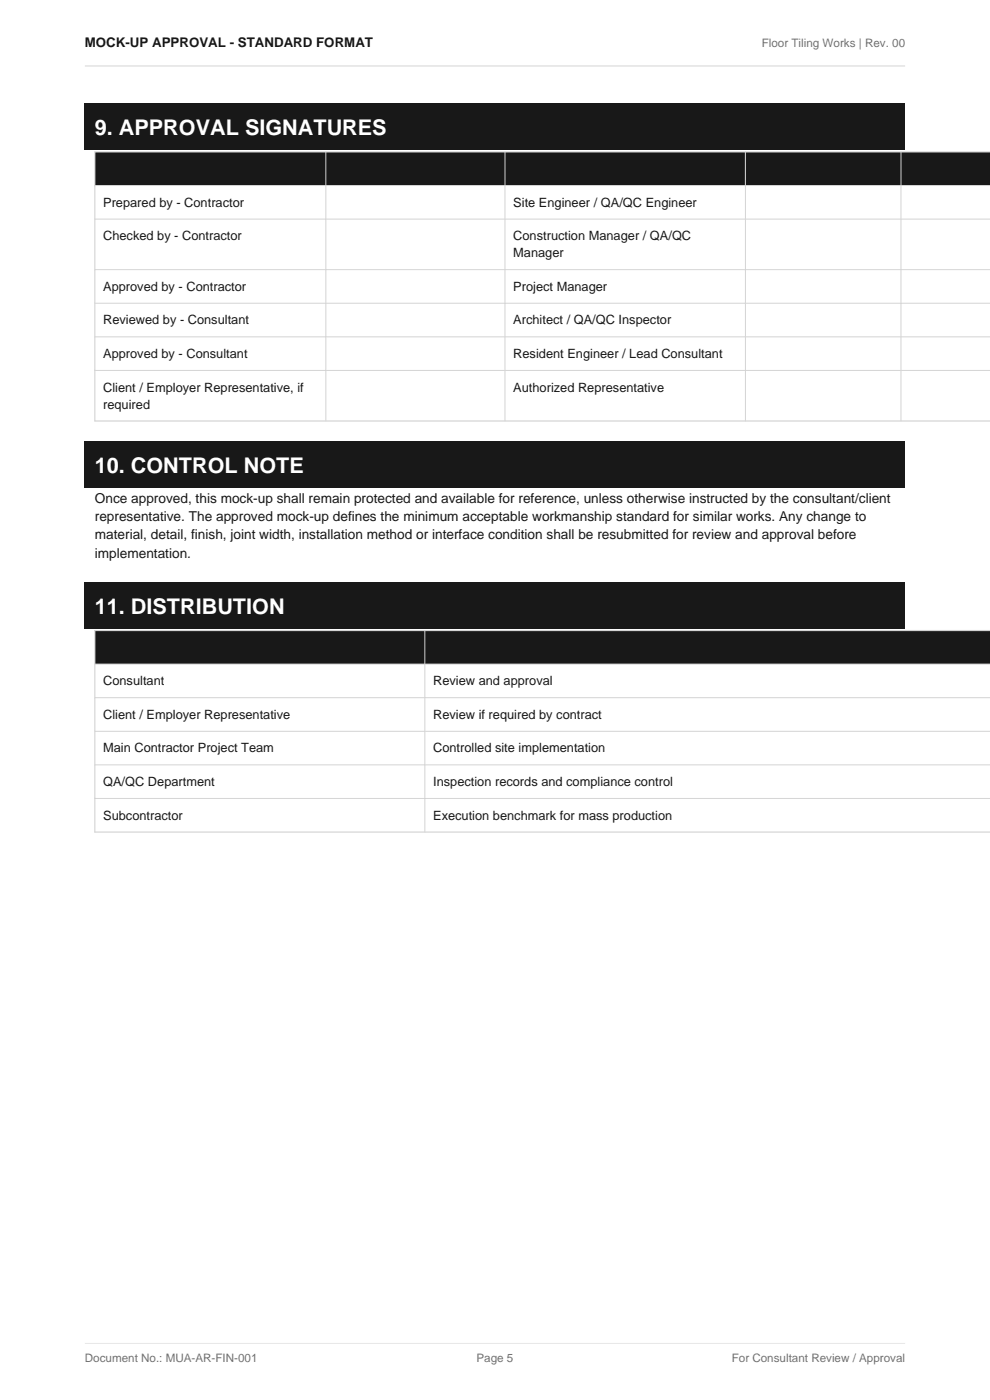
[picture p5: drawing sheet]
<svg xmlns="http://www.w3.org/2000/svg" width="210mm" height="297mm" viewBox="0 0 210 297" stroke-linecap="round" stroke-linejoin="round" font-family="sans-serif">
<defs><g id="words">
<g font-size="4.6" fill="#fff">
<text x="20.1" y="28.7">9. APPROVAL SIGNATURES</text>
<text x="20.1" y="100.2">10. CONTROL NOTE</text>
<text x="20.1" y="130.2">11. DISTRIBUTION</text>
</g>
<g font-size="2.9" fill="#111827">
<text x="20.1" y="106.7">Once approved, this mock-up shall remain protected and available for reference, unless otherwise instructed by the consultant/client</text>
<text x="20.1" y="110.5">representative. The approved mock-up defines the minimum acceptable workmanship standard for similar works. Any change to</text>
<text x="20.1" y="114.4">material, detail, finish, joint width, installation method or interface condition shall be resubmitted for review and approval before</text>
<text x="20.1" y="118.3">implementation.</text>
</g>
<text font-size="2.8" fill="#111827" x="18" y="10">MOCK-UP APPROVAL - STANDARD FORMAT</text>
<g font-size="2.7" fill="#111827">
<text x="21.9" y="43.8">Prepared by - Contractor</text>
<text x="108.9" y="43.8">Site Engineer / QA/QC Engineer</text>
<text x="21.9" y="51">Checked by - Contractor</text>
<text x="108.9" y="51">Construction Manager / QA/QC</text>
<text x="108.9" y="54.6">Manager</text>
<text x="21.9" y="61.7">Approved by - Contractor</text>
<text x="108.9" y="61.7">Project Manager</text>
<text x="21.9" y="68.8">Reviewed by - Consultant</text>
<text x="108.9" y="68.8">Architect / QA/QC Inspector</text>
<text x="21.9" y="75.9">Approved by - Consultant</text>
<text x="108.9" y="75.9">Resident Engineer / Lead Consultant</text>
<text x="21.9" y="83.1">Client / Employer Representative, if</text>
<text x="108.9" y="83.1">Authorized Representative</text>
<text x="21.9" y="86.7">required</text>
<text x="21.9" y="145.4">Consultant</text>
<text x="91.9" y="145.4">Review and approval</text>
<text x="21.9" y="152.5">Client / Employer Representative</text>
<text x="91.9" y="152.5">Review if required by contract</text>
<text x="21.9" y="159.6">Main Contractor Project Team</text>
<text x="91.9" y="159.6">Controlled site implementation</text>
<text x="21.9" y="166.7">QA/QC Department</text>
<text x="91.9" y="166.7">Inspection records and compliance control</text>
<text x="21.9" y="173.9">Subcontractor</text>
<text x="91.9" y="173.9">Execution benchmark for mass production</text>
</g>
<g font-size="2.5" fill="#6b7280">
<text x="161.6" y="10">Floor Tiling Works | Rev. 00</text>
<text x="18" y="289">Document No.: MUA-AR-FIN-001</text>
<text x="101.1" y="289">Page 5</text>
<text x="155.2" y="289">For Consultant Review / Approval</text>
</g>
</g></defs>
<path d="M18 14h174" fill="none" stroke="#cbd5e1" stroke-width=".21"/>
<path d="M18 285h174" fill="none" stroke="#e5e7eb" stroke-width=".21"/>
<g fill="#111827">
<path d="M18 22h174v9.9h-174z" fill-rule="evenodd"/>
<path d="M20.1 32.2h189.9v7.2h-189.9z" fill-rule="evenodd"/>
</g>
<path d="M210 32.2h-189.9v57.1h189.9" fill="none" stroke="#cbd5e1" stroke-width=".25"/>
<path d="M20.1 39.4h189.9M69.1 32.2v57.1M107.1 32.2v57.1M158.1 32.2v57.1M191.1 32.2v57.1M20.1 46.5h189.9M20.1 57.2h189.9M20.1 64.3h189.9M20.1 71.5h189.9M20.1 78.6h189.9" fill="none" stroke="#cbd5e1" stroke-width=".21"/>
<g fill="#111827">
<path d="M18 93.5h174v9.9h-174z" fill-rule="evenodd"/>
<path d="M18 123.5h174v9.9h-174z" fill-rule="evenodd"/>
<path d="M20.1 133.8h189.9v7.1h-189.9z" fill-rule="evenodd"/>
</g>
<path d="M210 133.8h-189.9v42.7h189.9" fill="none" stroke="#cbd5e1" stroke-width=".25"/>
<path d="M90.1 133.8v42.7M20.1 140.9h189.9M20.1 148h189.9M20.1 155.1h189.9M20.1 162.3h189.9M20.1 169.4h189.9" fill="none" stroke="#cbd5e1" stroke-width=".21"/>
<use href="#words"/>
</svg>
